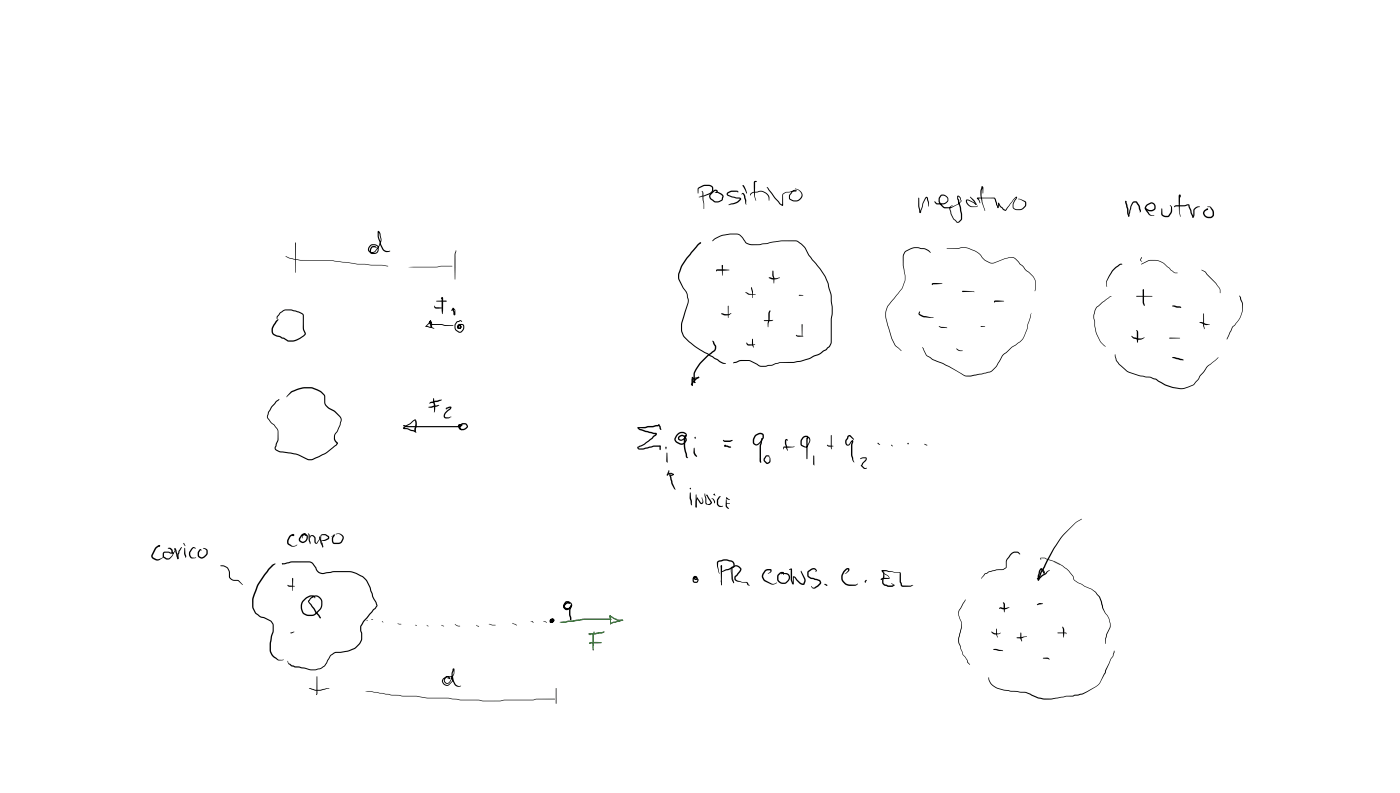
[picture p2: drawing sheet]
<svg xmlns="http://www.w3.org/2000/svg" width="337mm" height="190mm" viewBox="0 0 337 190" stroke-linecap="round" stroke-linejoin="round" font-family="sans-serif">
<g fill="#000">
<path d="M70.9 58.3h.2l-.1 7.2zM90.8 55.5a.96 .96 0 0 1 .7 1.2l.2 .7a4.7 4.7 0 0 1-1.3 2.9 1.06 1.06 0 0 1-1.8 .1 1.06 1.06 0 0 1 .6-1.6 1.6 1.6 0 0 1 1.7 .3l.1 .3a1.41 1.41 0 0 1-.3 1.4l-1.2 .2-.5-.2-.1-.9 .6-.8h.7l.3 .4h-1l-.3 .5 .1 .7h.9l.5-.5v-1l-.5-.2-.6-.1a.9 .9 0 0 0-.8 .6 .9 .9 0 0 0 .2 1h.6l.5-.1 1.2-1.9 .2-1-.3-1.3-.3-.5h.2v1.3l.5 1.6 .5 1.1 .7 .6 .9-.1 .1 .2-1 .2-.8-.6-.7-1.2-.5-1.8zM167.8 45.1a3.1 3.1 0 0 1 3.1-.6l.5 .5v.8l-.2 .4-.4 .4-1.4 .5-1.4 .3 2.9-1.3 .3-.3v-.7l-.5-.3a3.1 3.1 0 0 0-2.6 .4l-.2 .2-.1 1.1-.1-1.1zM168.2 58.3h.3l-.1 .1zM167.7 58.6l.5-.3h.3l-3.2 3.8a8.3 8.3 0 0 0-2 4.8l2 4a3.3 3.3 0 0 1 .1 2.3l-1.2 3.9a4.2 4.2 0 0 0 1.9 5.2l2.3 1.6 4.8 2.9 1.3 .6h-.6l-.8-.3-3.1-2a17.9 17.9 0 0 1-5.4-3.9 4 4 0 0 1-.7-4.1l1.3-3.9a3.9 3.9 0 0 0-.1-2.6l-.7-1a5.1 5.1 0 0 1-1.4-3.8 9.6 9.6 0 0 1 2-3.9zM168.7 45.9l.3 .1 .1 .4 .1 3.8zM171.6 57.5l2.1-1.1 1.7-.3h1.8l.8 .4 1.1 1.2a1.58 1.58 0 0 0 1.7 1h1.8l5.4-.9h3.5l1 .6a5.8 5.8 0 0 1 2.1 2.9l1 1.2a16.6 16.6 0 0 1 3.6 5.7l.7 2.6 .3 2.9v1.6l-.3 1.3v5.8l-.4 .9-.8 .8-1.7 1.1-1.1 .4a9.5 9.5 0 0 1-4.2 1.4l-.9 .2h-3.3l-1.9 .6-1.6 .3h-1.4l-2.5-1.4h-2.1l-1 .5h-.8l1.7-.7h2.1l2.7 1.3 1.3 .1 1.5-.3 2-.6 3.3-.1a14.4 14.4 0 0 0 5-1.6l1.1-.3 1.6-1.1 .8-.8 .4-.8v-5.7l.2-1.1v-1.8l-.2-2.8-.8-2.8a19.5 19.5 0 0 0-4-6l-.4-.5a6.8 6.8 0 0 0-2-3l-1.1-.6h-3.4l-5.4 .9h-1.5a2.01 2.01 0 0 1-2.3-1.1l-.8-1-.6-.4-1.8-.1-1.6 .3a6.3 6.3 0 0 0-2.6 1.3l-.2-.1zM170.8 46.4l.8-.7 .6-.1a.33 .33 0 0 1 .3 .2 .33 .33 0 0 1-.1 .3l-.2 .2 .1-.4h-.5l-.9 .9-.1 .5 .2 .4 .8 .6h1l.7-.4 .1-.8-1.1-.7h-.6a.47 .47 0 0 1 .3-.4 .47 .47 0 0 1 .5 .1l.6 .3a1.11 1.11 0 0 1 .3 1.8l-.4 .2a1.44 1.44 0 0 1-1.9-.2l-.5-.3a.93 .93 0 0 1 0-1.5zM174.8 46.3l1-.5h1.5l.1 .5-.1-.2h-1.4l-.8 .3-.1 .3 1 .5 1.7 .2a.37 .37 0 0 1 .4 .2 .37 .37 0 0 1 0 .4 2.98 2.98 0 0 1-2.3 1.1l-.7 .1 .9-.4a2.8 2.8 0 0 0 1.9-1l-2.8-.7a.48 .48 0 0 1-.4-.4 .48 .48 0 0 1 .1-.4zM178.4 46.4a.84 .84 0 0 1 .8 1.2l.2 .6v1l-.2-.3-.4-2-.2-.3h-.4zM178.5 44.6l.2-.1v.2zM178.5 44.6l.3-.1 .2 .3 .6 1.6-.1 .1z"/>
<path d="M180.5 46.4l.6-.3 .9-.1a2.14 2.14 0 0 1 3 1.5l-.1 .7-.1-.7a1.99 1.99 0 0 0-2.8-1.2l-1 .1-.6 .6-.1-.3zM181.3 43.6l.5-.1 .2 .1-.5 .2v.7a8.7 8.7 0 0 0 .2 3.7 8 8 0 0 1-.5-4.5zM184.3 44.9l.4 .2 1.7 2.4 1.6 1.8 .1-2.5 .7-.7 2.5-.3-.8 .3-.6 .9v.6l.8 .5h.8a1.3 1.3 0 0 0 1.2-1.1 1.3 1.3 0 0 0-1-1.4l-.5-.2v-.1a2.23 2.23 0 0 1 1.5 1 1.47 1.47 0 0 1-1.2 2.1l-.9-.1-.9-.6v-.8l.8-1.1a.54 .54 0 0 1 .5-.3 .54 .54 0 0 1 .5 .4l-2.6 .4-.6 .4v2.6l-.2 .2-.7-.5-1.2-1.4zM220.9 47.5l.3 3.5 .5-2.1 .6-1.2a.43 .43 0 0 1 .6-.4 .43 .43 0 0 1 .2 .7l.2 .6-.1 1-.5-2.1-.7 1.4-.6 2a.23 .23 0 0 1-.1 .3 .23 .23 0 0 1-.3-.2l-.3-1.5zM226.1 46.9l.1-.1a1.22 1.22 0 0 1 1.8 .8 1.22 1.22 0 0 1-1.3 1.5h-1.5l-.7-.6 .3-.1 .5 .4h1.7a.92 .92 0 0 0 .6-1.3 .92 .92 0 0 0-1.3-.4l-.3 .5a1.49 1.49 0 0 0 .6 1.7l.5 .4a3.9 3.9 0 0 0 3.3-.8l.6-.6-.2-.7-.5-.4v.5l.7 2.1 .3 2.8-.7 .8-.4 .1-1.1-.9-.6-1.2-.2-1.5 .7-.6-.6 .5 .3 1.6 .6 1.2 .8 .7h.3l.6-.7v-1.2l-.9-3.6v-.6l.2-.2 .6 .4 .3 .8-.6 .7a4.4 4.4 0 0 1-3.6 1.1l-.3-.2a1.98 1.98 0 0 1-1-2.3zM227.6 59.7l2.7-.1a4 4 0 0 1 2.9 .1l1.1 .5a8.2 8.2 0 0 1 2.6 2.3l1.1 .6h.8l3.5-1.2a1.79 1.79 0 0 1 2.1 .5l2.2 2.4 2 1.8 .4 1-.2 2.3v-2.4l-.4-.8-1.9-1.8-2.2-2.4a1.61 1.61 0 0 0-2-.4l-3.7 1.2a4.1 4.1 0 0 1-2.5-1.3 3.7 3.7 0 0 0-1.9-1.7l-.5-.2a3.7 3.7 0 0 0-3.1-.4zM233.2 47.3l1 .9 .5 .7v.3zM232.3 48h.7l1.2 .7 .5 .5-1.8-1h-.4a1.4 1.4 0 0 0 .9 1.3l1.3 .1 .4-.2-.3 .3-1.2 .1a1.43 1.43 0 0 1-1.3-1.8zM234.9 47.5h4.2l.3 .4 .5 1.9v-1h.3l-.1 .9a.22 .22 0 0 1-.2 .3 .22 .22 0 0 1-.2-.2l-.7-2.1h-4l.1-.1 .4 .5 .1 .7-.8-1.1zM236 44.8h.2l.2 .3-.1 1.4-.2-1.5 .1-.1a4.7 4.7 0 0 0-.2 2.7l.8 3.1-1-3.1a4.2 4.2 0 0 1 .2-2.8zM240 48.7l.6 .8 1.1 .9 2.4-3.1a.22 .22 0 0 1 .3 0 .22 .22 0 0 1 0 .3l-.7 1.4-.1 .8 .2 .3 .6 .2 1.1-.1 .9-.9v-.7l-1.1-.6-.5-.1v-.2l1.7 .7 .2 .9-.2 .4-.7 .6-1.4 .2a.89 .89 0 0 1-1-.8l.1-.9 .8-1.4-.6 .6-1.6 2.3a.38 .38 0 0 1-.3 .4 .38 .38 0 0 1-.4-.2l-1-.9-.5-.8zM270.5 48.4l.1-.2 .2 .2-.2 .2z"/>
<path d="M270.5 48.4l.1-.2 .2 .2 .5 1.8 .2 1.7-.2 .2a2.42 2.42 0 0 1-.4-1.9zM272.3 48.5l.4-.1 .7 .1 .6 .9 .3 1.4-.3 .2-.3-1.4-.6-.9h-.6l-.5 .9-.7 2.5-.1-.5 .5-2zM275.5 49.2l1.5-.6 .6 .4 .2 .8a1.27 1.27 0 0 1-1 1 1.27 1.27 0 0 1-1.4-.7l.2-.1 .8 .4 .8-.1 .3-.3-.2-.9-.4-.2-.3 .1-.8 .4-.3 .6 .9 1.5 1.1 .3-.6 .1a1.36 1.36 0 0 1-1.2-.9l-.5-.9zM279.2 50.1h.2l.1 1.4 .6 .3h.6l.8-1.1v-1l-.3-.4 .4 .2 .2 1.3-.6 1.1a1.48 1.48 0 0 1-1.9-.2zM282.4 49.4l.5-.1a3.8 3.8 0 0 0 2.5-.2 .51 .51 0 0 1 .6 .1 .51 .51 0 0 1 0 .6l.9 2.2-.1 .3-.6-1-.5-2-.3 .1a4.7 4.7 0 0 1-2.7 .2l-.4 .2-.1-.1zM283.4 46.8l.3-.1 .2 .3-.2 .4-.1-.4 .1 5.1-.3-1.4zM287 50.2l.8-.6 .7 .1-.7 .2-.6 .5-.1 1.4-.3 .5-.2-.1 .2-.5zM290.2 49.6h.8l.6 .7 .2 .6v1a1.47 1.47 0 0 1-1.5 .5 1.47 1.47 0 0 1-1.1-1.2l.2-.6 .7-.5a.2 .2 0 0 1 .3 0 .2 .2 0 0 1-.1 .3 .2 .2 0 0 1-.3-.1l.3 .1-.7 .5-.1 .3 .1 .3a1.08 1.08 0 0 0 1.1 .6l.4-.1 .4-.3v-.8l-.6-1.1zM67.3 75.1l1.1-.7 1.6-.1 1.9 .5 1 .6 .2 3.5 .4 1.3-.4 .6-.7 .4a4.3 4.3 0 0 1-3 .9l-1.2-.7-2.5-.9a1.86 1.86 0 0 1 0-2.5l.6-1 .5-.3 .2 .1-.5 .6a2.39 2.39 0 0 0-.8 2.6l.8 .5 1.8 .6 1.1 .7h1.1l.8-.3 1.6-.9 .3-.4a4.2 4.2 0 0 1-.4-3.1l-.1-1.5-.9-.5-1.8-.5h-1.3l-.5 .1-.8 .6-.9 1.3v-.6zM68.7 61.5l1 .5 2.4 .4 7.7 .1 6.1 .9 5.9 .2 1.5 .3-7.5-.4-6-.9h-4.8a15.4 15.4 0 0 1-4.8-.4l-.8-.2zM98.2 64.2l2.7-.1a22.5 22.5 0 0 0 5.7-.2h2.1l-2.1 .1a24.6 24.6 0 0 1-6.3 .2zM102.4 78.3l1.4 .3 .6 .3-2-.4z"/>
<path d="M103.3 77.1h.3l.1 1.4-.3-1.4-.3 .7-.7 .7-.1-.1 1-1.2a.21 .21 0 0 1 .2-.2 .21 .21 0 0 1 .2 .2l.2 .4v.9a.26 .26 0 0 1-.4 .1 .26 .26 0 0 1-.1-.4l.1-1-.1 .5h-.2zM104.4 73.5l.4 .3 1.6 .2-1.7 .1-.3-.2zM104.8 72.3l2.5-.1 .1 .1-.1 .2zM106.2 71.4h.2l.1 .2v3l-.2 .9-.1-.9v-2.5v-.5h.1l-.2 .2-.1-.2zM103.3 77.6l.3 .2a7.1 7.1 0 0 1 3.4 .3l2 .1-2 .1a7.2 7.2 0 0 0-3.4-.2l-.4-.3zM108.9 73.9l.4 1v.6l-.1-1.1h-.2l-.4 .3-.2-.1 .4-.5 .5 .1 .2 .3v.9a.25 .25 0 0 1-.3 .4 .25 .25 0 0 1-.2-.4l-.2-1zM109.6 60.1l.1 .2-.2 .8-.1 6.1-.1-6zM109.7 77.3l.9-.4 .5 .3-.1 .1-.3-.2-.7 .3-.5 .7 .2 1.1 .7 .5 .4-.1a1.29 1.29 0 0 0 .6-1.2l-.2-.3h-.8l-.2 .7 .4-.3-.2-.1-.2 .1 .1 .2 .3-.2-.5-.4h.5l.3 .4-.2 .4-.4 .1-.4-.5 .4-.4 .4 .1 .2 .5-.4 .3-.5-.1v-.7l.3-.3h1l.3 .4a1.59 1.59 0 0 1-.8 1.6h-.6l-.9-.8v-1.1zM172.2 64.8l1.8-.1 1.4 .2-3 .1-.2 .2zM173.3 75.4l.3-.1 1.6 .2 .6-.2-.4 .4-.5 .1-.8-.1zM173.5 63.8l.2-.2 .1 .2-.1 .3zM173.5 63.8l.2-.2 .1 .3-.1 2.3z"/>
<path d="M175.1 73.4v3zM179.2 70.2l.9 .4 1.6 .1-1.7 .1zM180.6 69h.2l.2 1.1-.1 1.5zM183.7 76.9h2.2l-.5 .2h-1.7zM184.9 66.6l1.6 .2 1-.1-.1 .1a2.65 2.65 0 0 1-2.3 .1l-.3-.2zM185 74.6l.2 .1-.6 3.9-.1-1 .2-2.3zM185.7 65.1l.1-.1 .1 .1 .3 1.7-.2 1.3-.3-1.9zM192.1 70.8l1 .1-1 .2zM192.7 78l.1-.2 .1 .2-.1 2.8zM221 74.8l.2 .1-.1 .5 .8 .4 2.5 .6-2.6-.3-1-.5zM217.5 60.4l.1-.1a4.1 4.1 0 0 1 4.1-.7l.6 .1 .8 .3 .6 .7-1.3-.8-.9-.1a3.8 3.8 0 0 0-3.8 .7l-.5 1.2v2.1l.5 2.4-.1 1.5a9.7 9.7 0 0 1-2.6 4.1l-1.2 1.4a3.9 3.9 0 0 0-.7 3.3l.4 1.8a15.3 15.3 0 0 0 1.7 4.6l1.5 1.4-1.6-1.3a13.1 13.1 0 0 1-1.6-4.4l-.6-2a4.1 4.1 0 0 1 .7-3.5l1.6-1.9a7.9 7.9 0 0 0 2.2-3.6l.1-1.3-.5-2.4v-2.2zM224.1 68.1h2.4l-2.2 .2-.2 .2z"/>
<path d="M225.7 78.4l2 .4h-1.4zM231.4 69.9h2.4l.5 .2-2.9 .1-.2-.2zM235.7 78.4h1.1zM239 72.3h2.4l-2.2 .2-.1 .2zM221.7 83.4l1.2 2 1.4 .9 3.8 1.6 3.9 2.3h1.4l4.5-.9a5 5 0 0 0 2.1-2.4l1.2-1.8 2.1-1.8 1.4-.9a3.4 3.4 0 0 0 1.5-1.8l1.8-5.5-1 3.9-.7 1.7a3.9 3.9 0 0 1-1.7 1.9l-1.3 .8-2.1 1.9-1 1.8a4.9 4.9 0 0 1-2.4 2.4l-4.3 .9h-1.5l-3.8-2.2-4-1.7-1.4-.9zM263.6 73.7l3.2-2.5 .4-.1-3.5 2.8-.7 1.9 .3 2.5 .4 1.9 .9 1.8 1.1 1.3-1.2-1.2-1.1-2.4-.6-3.9 .3-1.2zM268 64.3l1.2-.9 .6 .1-1.5 .8-.9 1-1.3 2.3v1.3l-.2-.4v-.8a10.2 10.2 0 0 1 2.1-3.4zM273.2 71.1l3.8 .1-3.8 .1zM273.2 79.3l.2 .1 .2 .4-.2 2.6zM274.3 63.4l1.7-.9a4.7 4.7 0 0 1 4.9 1.7l1.4 1.2 .8 .2-.9-.1-1.4-1.2a4.6 4.6 0 0 0-4.7-1.6l-1.7 .8zM274.3 61.8l.2 .2-.3 .5 .3 .3-.4-.4zM274.8 69.5l.2 .1-.2 .3-.1-.3z"/>
<path d="M274.8 69.5l.2 .2v2.9l.2 .8-.1 .1-.4-.9v-2.9zM281.9 73.4l1.8 .2 .3 .3-.2 .1-1-.1-.9-.3zM288.3 77.4h.6l1 .4 .9 .1a1.97 1.97 0 0 1-2.1-.3zM288.8 64.8l1 .5 2.5 2.7 1 1.3 .1 1.1-.2-1-.9-1.2-2.6-2.8zM289.3 75.3l.1 .1 .2 3.5-.1 .2-.3-.9zM66.3 96.4l.7-.5 .2 .1-1.8 1.8-.7 1.2-.1 .5a.73 .73 0 0 0-.1 1l.8 1 .7 .5 .9 1.4 .1 2.3-.7 1.8v.4l1 .5 2.6 .3a8.1 8.1 0 0 1 3.5 1.2l.7 .4h.8l1.7-.7 1.7-.9 2.4-1.9 .3-.4 .2 .1-.3 .5-2.2 1.8-2.4 1.2a2.75 2.75 0 0 1-2.4 .5l-2.5-1.2-4.1-.6-1.2-.7-.1-.6 .7-1.7v-2.2l-.9-1.3-.8-.8-.8-1.2 .3-1.3 .7-1.2zM103 97.8l2.6-.4-.6 .3-1.3 .3-.6-.1zM103.4 96.6l2.2-.6 .6 .1-.8 .4-2.1 .5zM104.1 95.7h.2l.1 .8a4.1 4.1 0 0 1 .1 2.4l-.2 .1zM107.2 98l.7-.3a.41 .41 0 0 1 .6 .2 .41 .41 0 0 1-.3 .5l-1 .8-.2 .6 .1 .4h.9a.2 .2 0 0 1 .2-.2 .2 .2 0 0 1 .2 .2l-.5 .3h-.7l-.3-.1-.2-.3a1.79 1.79 0 0 1 .9-1.6l.6-.6 .1 .1-.9 .2-.1 .2zM166.3 91l1.7-.5 .1 .1-.3 .3-1.3 .3v1.4l-.1 .2-.1-.2zM166.3 90.6l.2-.1 .4 .4 .3 1-.2 .1-.1-.1-.2-.8-.3-.3 .1-.1v1.9l-.1 .2-.1-.2z"/>
<path d="M167 91.8l.2 .1-.1 .1-.2-.1zM167.8 90.6l.2-.1 .1 .1-.1 .2zM167.4 90.8a.44 .44 0 0 1 .7-.2l-1.3 1.2-.3 .5a.19 .19 0 0 1-.3 .2 .19 .19 0 0 1 0-.3l.1 .1 .3-.7zM171.3 81.8l.3 .3 .4 .7a1.15 1.15 0 0 1 0 1.4l-1.1 .9a13.9 13.9 0 0 0-3.4 3.7 3.7 3.7 0 0 0-.5 2.9l.2 .2-.2 .1-.2-.2a4.2 4.2 0 0 1 .5-3.4l1.1-1.4 1.8-1.8 1.5-1.2 .1-.8-.4-.6zM179.4 82.4l.2-.1 .3 .4h1.7l-.6 .3h-1.1l-.3-.2zM180.9 81.4l.2 2.1-.3-.8zM191.4 80.4l1.7 .4-1.4 .1-.4-.3zM229.9 83.7l.8 .4 .7 .2h-.8zM268 85.1l.5 1.5 .6 .8 2 1.8 2.9 1 2.4 .3 1.7 .6a12.3 12.3 0 0 0 3.9 1.9l2.3 .3 2.5-.9 2.6-3.3a3 3 0 0 1 1.4-1.6l2.1-1.6-.7 .7-1.9 1.6-1.7 2.2-.5 .8-1.1 1.3-2.5 .9-2.2-.1a9.3 9.3 0 0 1-4.3-2l-1.6-.6-1.6-.2a9.8 9.8 0 0 1-4.4-1.7l-1.5-1.2-.6-.8zM272 80.7l1.6 .6 1.6-.2-.8 .5h-.8l-1.2-.3zM281 81.2l.2-.1 2.5 .1-2.5 .1zM281.7 85.9l.6-.1 1.6 .4a.37 .37 0 0 1 .4 0 .37 .37 0 0 1 .1 .4z"/>
<path d="M297.9 71l.4 .4 .1 .6a3.5 3.5 0 0 1 .4 2.5l-.1 .1a6.8 6.8 0 0 1-1.7 3.4l-.7 .7-1.4 2.8 1.3-2.9 .6-.6a6.3 6.3 0 0 0 1.8-3.4v-.5a2.62 2.62 0 0 0-.4-2zM69.9 94.1l1.4-.6a7.1 7.1 0 0 1 3.7-.5h.1a6.2 6.2 0 0 1 2.9 1.8l.4 2.4 .8 .8 1.3 .7 1.2 1.1a1.66 1.66 0 0 1 .2 2.1l-.6 1.6a2.08 2.08 0 0 0-.8 1.9l.7 1-.2 .2a1.59 1.59 0 0 1-.7-1.4 2.8 2.8 0 0 1 .8-1.9l.6-1.6a1.24 1.24 0 0 0-.2-1.7l-1.1-1.1-1.4-.7-.8-.7-.2-.6-.1-1.9a4.3 4.3 0 0 0-2.6-1.5l-.5-.2a8.5 8.5 0 0 0-4.6 .9l-1.3 1.2 .1-.3zM97 102.3l.1-.1 .8 .2h12.1l.4-.3h.5l-.5 .1 .1 .4 .4 .4h.5l.8-.5-.3-.5h-.8l-.4 .9 .7 .3-.4 .1-.5-.2v-.7l.5-.7h.9l.4 .2 .2 .6-.4 .5-.5 .3a1.03 1.03 0 0 1-1.2-.2 1.03 1.03 0 0 1-.2-1.1l.6-.1a.27 .27 0 0 1 .3 .2 .27 .27 0 0 1-.2 .3l-.9 .2h-12.1zM97 102.3l.1-.2 .1 .2-.1 .1zM97 102.2l.5 .1-.4 .1zM99.8 100.7l.3 1.1-.3 1.9-.1-.1 .2-1.7-.2-1zM99.8 103.4l.1 .2-.1 .1-.1-.1zM96.9 102.7l2.9-2 .1 .2-1.2 .9-1.6 1.1h.9l.7 .3a1.21 1.21 0 0 1 1.3 .8l-2.1-.9-.9-.1zM100 101l.1 .1 .1 1.2-.4 1.4-.2-.6zM153.3 102.6l3.6-.3 1.5-.3 .1 .1-.3 .3-3.1 .5-1.8-.1zM153.3 102.8l.1-.1 .5 .3 1.3 .5 2.4 .5a.44 .44 0 0 1 .3 .5 .44 .44 0 0 1-.5 .3l-2.4 2-1.6 .7 .2 .2h1l2.6-.7h1.5l.2 .2-.2 .1h-1.5l-2.6 .7h-1.1l-.3-.3 .1-.4 1.5-.7 2.8-2.3-3.8-1zM153.3 102.8l.1-.1 .2 .3z"/>
<path d="M158.2 102.1l.2-.1 .1 .1-.1 .1zM158.4 102l.4 .5 .2 .6-.1 .2-.3-.3zM158.8 103l.2 .1-.1 .2zM158.5 107.2l.2-.2 .2 .2v.8l-.2 .1-.2-.1zM160.3 114l.6-.4h.6l.5 .4-.1 .1-.5-.3h-.5l-.5 .5zM160.3 108.7l.1 2.4-.2-.3zM160.7 113l.2 .3-.2 .7-.3 .3-.1-.2zM161 113.6l.1 .1 .6 2.3 .6 1.7-.9-1.6-.5-2zM161.1 114.1l.8-.3 .1 .2-.5 .3-.4-.1zM164.6 104.7l.2-.2 .1 .2-.1 .2zM164.6 104.6l.3 .1-.2 .8v1.7l.5 2.5 .2 .3-.1 .1-.4-.3-.5-2.6v-1.8zM162.7 104.3a1.38 1.38 0 0 1 2.4 .1l-.1 .5-.2-.5-.5-.3a1.4 1.4 0 0 0-1.7 .9l-.2 .5 .2 .4 1 .6 .7-.1 .5-.8a.79 .79 0 0 0-.6-.8 .79 .79 0 0 0-.9 .4v.2l.5 .2 .8-.5 .2-.6 .1 .1-.1 .7-1.1 .6a.74 .74 0 0 1-.7-.8 .74 .74 0 0 1 .8-.7h.3a1.19 1.19 0 0 1 .9 1.6l-.2 .4a1.12 1.12 0 0 1-1.5 .3l-.3-.1a1.05 1.05 0 0 1-.8-1.5z"/>
<path d="M165.8 117.2l.3 .1-.2 .3zM165.9 117.2l.2 .3-.3-.2zM165.8 118.4h.3l.2 2v1l-.2-.3-.3-1.4zM166.8 107.6h.2l.1 1.2 .5 .8-.1 .2-.8-.9zM166.9 105.1l.2-.2 .2 .4h-.3zM167.2 118.9h.2l.1 2.9-.2 .1-.1-.1zM167.5 119.6h.2l.9 1.2 .3-.4-.2-.9 .2 .3a.77 .77 0 0 1-.2 1.3l-.5-.2zM169.4 118.6l.4 1v1.5l.2-.2a.23 .23 0 0 1-.3 .3 .23 .23 0 0 1-.1-.4zM169.8 118.9h.2l-.1 .3zM169.8 118.9h.3l1.1 1.7-.1 .3-.5 .4-.6-.1 .5-.1 .4-.4zM171 119.7a.74 .74 0 0 1 .9 .9l-.1 .3-.4-.8zM171.6 118.6h.2l.1 .5-.2-.4-.2 .2z"/>
<path d="M172.8 119.3h.5l-.6 .8-.1 1 .4 .4h.8l-.2 .2-.7 .1-.6-.6v-1.1zM173.8 105.8h2.4l-.9 .4h-1.1zM174.1 106.9l.3-.1 .1 .1-.2 .3v-.2h.5l1 .4-.4 .2-1.2-.3-.2-.1zM174.5 119.6l.2-.1 .8 .5a.68 .68 0 0 1-1-.4zM174.5 119.6l.2-.1 .2 .4zM183.1 105.4l.1-.2 .2 .2-.2 .1zM181.5 104.5l.5-.3a.95 .95 0 0 1 1.6 .4v.7l-.2 .1-.3-.1 .3-.1-.1-.7-.2-.1-.6-.1-.7 .4-.5 1 .2 .8a.57 .57 0 0 0 .8 0l.9-1.3 .2 .2-.1 .3-.6 .8a.9 .9 0 0 1-1 .5 .9 .9 0 0 1-.7-.8v-.8zM183.1 105.3l.3 .1-.5 1.8 .1 3.8-.1 .2-.3-.5v-3.6zM184.1 109.5l.6-.1a.19 .19 0 0 1 .3 .1 .19 .19 0 0 1-.2 .2l-.5-.1-.4 .7v.4l.6 .5 .4-.4v-1l.3 .2v1.1l-.9 .4-.7-1v-.4zM188.3 107.3h2.7l-.5 .2h-2l-.1 .5zM188.8 105.5h.4l.2 .3-.3-.1-.1 .3 .3 2.3-.6-1.6zM193 105v-.1a.86 .86 0 0 1 1.3 .1l-.3 .4-.1-.1 .1-.4-.7 .2-.6 .9 .1 .8 1 .5 .7-1.2v-.5l-.2-.4-.1 .5-.2 4.6-.2-4.6a.5 .5 0 0 1 .2-.6 .5 .5 0 0 1 .6 0l.2 .5-.1 .5-.6 1.2-.4 .2-1-.3-.3-.4 .1-1z"/>
<path d="M195.6 109.4l.1 2.4-.2-.3zM198.9 106.8l1.5 .4-1.2 .1-.4-.3zM199.8 104.5l.1 3.4-.2-.4zM203.8 104.7l.6-.2 .9 1-.1 .1-.9-.8-.3 .1-.5 1 .1 .8h.5l.4-.7a.36 .36 0 0 1 .6-.2 .36 .36 0 0 1 0 .6l-.2 .5v2.3l.4 1.9-.4-.6-.3-1.3v-2.4l.2-.9 .2 .1-.9 1a.79 .79 0 0 1-.9-.3 .79 .79 0 0 1 0-.9zM206.8 110.2l.3-.2a.87 .87 0 0 1 1.3 .1l-.1 .5-1.2 1.4-.2-.2 1.2-1.4v-.3l-1.3 .2zM206.9 111.8l.2-.1 .7 .7h.6l-.2 .2h-.5zM210.9 106.5l.2-.1 .5 .5zM214.3 106.8l.3 .4-.4-.2zM222.2 106.6l.7 .3-.3 .1zM38 131.2h.2l.1-.3a.25 .25 0 0 1 .1 .4 .25 .25 0 0 1-.4-.1zM37.4 131.4l.3-.2a.44 .44 0 0 1 .8-.1l-.9 .7-.9 1.8 .2 .4 .9 .4 1.4-.5-1.2 .8-1.2-.4-.4-.6v-.4zM39.3 132.7l.2-.2h1l1 .2-.1 .2-.3-.7-.8-.5 .4-.1 .7 .4 .1 .5a.28 .28 0 0 1 .2 .3 .28 .28 0 0 1-.3 .2l-.9-.2h-.9l-.2 .2v.7l.6 .4h.7l.6-.6 .6-1.1 .2-.8a1.09 1.09 0 0 1-.3 1.3l-.7 1.1a.94 .94 0 0 1-1.4 .2l-.6-.4z"/>
<path d="M41.9 131.8l.2-.2 .3 .6 .5 1.9-.1 .3zM43.5 131.6l.3-.1-.6 1-.3 .7v1l-.1 .2-.2-.2v-1.1zM44.1 130.5h.2l.3 .7zM44.3 131.6l.2 .1 .3 1.9-.2 .4-.3-1zM46 131.8l.5-.4 .6 .3h-.6l-.7 1-.1 .6 .4 .6h1.1l-1 .3a.92 .92 0 0 1-.8-1l.1-.6zM48 132l.3-.1 .2 .3-.3-.1-.3 .6v.8l.7 .4 .5-.3 .5-.7v-.7l-.8-.5a.98 .98 0 0 1 1.1 .4v1l-.8 .8a1 1 0 0 1-1.6-.6v-.7zM53.1 135.8l.8 .1 .9 .5 .4 .9 .1 1.4a1.43 1.43 0 0 0 1.5 .6l.6 .1 1 1.1-1.3-1a1.91 1.91 0 0 1-2-.6l-.1-1.6-.3-.7-.9-.5-.7-.1zM65 136.1l.6-.5 .5-.3 .1 .1-1.5 1.5-2.4 3.5-1.3 3.4a4 4 0 0 0 .5 3.3l1.1 .9 .5 .2a3.6 3.6 0 0 1 2.3 1.2l.4 .6v1.6l-.7 2.9 .1 2 .5 1 1.2 .9h1.3l-.2 .2h-1.3l-1.2-.9-.6-1.1-.1-2.2 .7-2.9v-1.4l-.3-.6a3.2 3.2 0 0 0-2.3-1.1l-1.5-1a4.1 4.1 0 0 1-.8-3.6l1.3-3.4 1.6-2.4zM67.8 135.4l.2 .1zM67.9 135.3l2.2-.5 4.4 .1 .8 .4 1.1 1.8a1.6 1.6 0 0 0 1.7 .5l2-.4h4.1l1.3 .4 1.3 .6a5.1 5.1 0 0 1 2.6 3.9l.3 1.1 .9 1.8a.62 .62 0 0 1-.1 .9l-3 3.5-.6 1.1v1.2a3.7 3.7 0 0 1-3 4.8l-3.6 .5-.8 .6-1.4 2.5-1 .6-1.2 .3h-1.3l-2.7-.6-1.1-.1-.9-.3-.6-.5-.2-.5 .1-.2 .3 .6 1.4 .7h1.1l2.6 .7h1.3l1.1-.3 .9-.6 1.4-2.4 .9-.7 .5-.2 2.4-.2a4.4 4.4 0 0 0 3.3-1.9l.4-1-.2-3.2 .7-1.2 3-3.3a.73 .73 0 0 0 0-1l-.8-1.4-.5-1.4a5.1 5.1 0 0 0-2-3.4l-1.6-.8-1.2-.3-3.9-.1-1.4 .3a2.51 2.51 0 0 1-2.5-.2l-1.3-2-.5-.3-4.5-.1-1.8 .5h-.4zM67.8 135.4h.3zM69.6 128.7l.1-.1a.61 .61 0 0 1 .5-.4 .61 .61 0 0 1 .6 .3 .21 .21 0 0 1-.2 .3 .21 .21 0 0 1-.3-.2l.2-.1-.7 .5-.3 .7-.1 .8a1.38 1.38 0 0 0 2 .3 1.39 1.39 0 0 1-1.5 .4 1.39 1.39 0 0 1-.9-1.3z"/>
<path d="M70.2 139l.1-.2 .2 .2-.2 2.9zM72.4 128.5a.66 .66 0 0 1 .6-.5 .66 .66 0 0 1 .6 .3v.5l-.3-.4h-.2l-.4 .3-.5 .7 .1 .5 .7 .2a1.05 1.05 0 0 0 .7-.9v-.4l-.5-.2-.4 .2-.2 .5 .1-.7a.75 .75 0 0 1 1.3 .2v.4a1.11 1.11 0 0 1-.9 1.3 1.11 1.11 0 0 1-1.3-.9zM74 128.1l.4 .5 .3 1.8-.1 .3-.4-.9zM74.6 128.7l.6-.1 .5 .4 .2 1.2 .2 .2 .6-.8 .2-.7a1.11 1.11 0 0 1-.4 1.2l-.3 .5-.4-.1-.2-.3-.1-1-.3-.4h-.3l-.4 .4zM76.9 128.9l.8 2.2-.1 .4-.6-1.1-.2-1.2zM77.2 128.5l1.1-.2 .8 .7v.4l-.2 .2-.8 .3h-.7l-.1-.1 1.5-.5v-.3l-.6-.4-1 .1v1l.4 1v.8l-.5-1.8zM77.5 131.3l.2 .1zM79.7 128.9l.6-.5 .1 .1zM80.2 128.5h.3zM80.2 128.5h.3l-.4 .8v.7l.2 .4 1.5-.2 .5-.7v-.5a1.23 1.23 0 0 0-1.5-.6h-.1a1.28 1.28 0 0 1 1.9 .6l-.1 .6-.4 .8-.6 .3h-.9a.73 .73 0 0 1-.8-.9v-.7zM167.5 119.6h.2l-.2 .8v1.4l-.2 .1a3.3 3.3 0 0 1 .2-2.3zM174.5 120.9l1 .1h-.9z"/>
<path d="M174.5 120h.2l.1 1.6 .4 .6-.3-.1-.4-.4zM69.2 140.5l1.7 .3-1.4 .1-.4-.2zM69.9 151.9l.9-.1-.8 .4-.2-.2zM73 144a2.06 2.06 0 0 1 2.6-.8l.1 .5-.4-.4a2.49 2.49 0 0 0-2.4 1.2 2.49 2.49 0 0 0 .1 2.6l.9 .5 1.2 .1 .6-.3 .9-.9a1.83 1.83 0 0 0-.5-3.2h-.1a1.85 1.85 0 0 0-1.6 1l-.2 .2 2.6 3.3 .4 .6-.2 .2-2.8-3.8-.2-.4 .2-.2a1.7 1.7 0 0 1 1.7-1.2 1.7 1.7 0 0 1 1.6 1.4v.1a2.94 2.94 0 0 1-1.5 3l-.9 .5h-1.2l-.7-.3a2.49 2.49 0 0 1-.4-3.5zM89.2 148.7l.5 .1zM95.6 149.7l.9 .2-.6 .1zM99.7 150.2l.5 .1zM102.6 150.1l.4 .4zM106.1 150.1l.6 .4zM109.3 149.9l1.3 .6-.7-.1zM114.5 150.1l.7 .5-.5-.2zM117.5 149.9l1.6 .3h-.8z"/>
<path d="M123.1 149.7l.8 .2 .4 .3zM127.6 149.2h.5l.1 .4-.2-.3zM130.6 149.2h.3a.39 .39 0 0 1 .4 .5zM132.3 148.7l.3-.1 .5 .1v.5l-.2 .4a.41 .41 0 0 1-.6 0 .41 .41 0 0 1 0-.6l.5-.4 .4 .2 .1 .3-.5 .5a.43 .43 0 0 1-.5-.5 .43 .43 0 0 1 .6-.4v.5l-.1 .2-.2-.2v-.3l.2 .1-.1 .4 .3-.4-.2-.1-.4 .4 .4-.1v-.3l-.4 .2 .1 .1a.27 .27 0 0 1-.4-.1 .27 .27 0 0 1 .2-.4zM135.9 144.6l.8-.2 .3 .3-.3 .4-.1-.4-.5 .1-.4 .7 .4 .5h.8l.4-.6-.3-.5-.9 .3-.4 .6 .3 .4h.5l.7-.8 .1 .3-.6 .7-.4 .2-.5-.2-.4-.6a1.18 1.18 0 0 1 .8-1.1 1.18 1.18 0 0 1 1.3 .4v.5a.82 .82 0 0 1-.8 .7l-.9-.1a.81 .81 0 0 1-.4-1zM137 145.6l.2-.2 .2 .2-.3 1v1.1l.3 .7v.5l-.2 .2-.4-1.5v-1zM74.3 165.3l1.7 .4h1l1.6-.4 .6 .1-2.2 .5h-1zM76.1 162.5l.2 .1v4l-.2 .4zM87.9 166h1.3l4.9 .9h1.8l.7 .2a21.7 21.7 0 0 1 6.1 .5h2.5a8.7 8.7 0 0 1 3.7 .3l1.8 .2h4.4l1.1 .2h4l1-.2h6.9l.8-.2h4.5l-4.5 .1-.8 .2h-6.8l-1 .3h-1.3l-8.3-.3-2.2-.3a17.5 17.5 0 0 0-5.1-.1h-.4a21 21 0 0 0-6.2-.5l-.9-.2h-1.8zM106.5 163l1-.6 .3 .1 .4 .4v.2h-.4l-.3-.3 .6 .1-.8-.2-.6 .4-.2 .5 .5 .8 .5 .2 .4-.2 .9-.9-.1-.7-1.3-.1-.4 .6v.4l.4 .4h.3l.3-.3 1-1.9 .1-1.1-.3 1v1l.6 1.4a1.28 1.28 0 0 0 1.5 .6 1.13 1.13 0 0 1-1.7-.4l-.7-1.4v-1.2l.3-.9a.24 .24 0 0 1 .2-.3 .24 .24 0 0 1 .3 .2l-.1 1.1-.8 1.5a.88 .88 0 0 1-.7 .9 .88 .88 0 0 1-1-.6 1.11 1.11 0 0 1 .9-1.2h.7a.75 .75 0 0 1 .7 .5 .75 .75 0 0 1-.4 .9l-.7 .7a1.1 1.1 0 0 1-1.3-.2 1.1 1.1 0 0 1-.1-1.4zM133.6 165.3l.2 .1-.1 3.7z"/>
<circle cx="234.6" cy="49.1" r=".1"/>
</g>
<g fill="#000">
<path d="M160.1 107.3l.1 .1-.1 .1-.1-.1z" fill-rule="evenodd"/>
<path d="M160 107.6h.2l-.1 .3z" fill-rule="evenodd"/>
<path d="M160 107.4h.2l-.1 .3z" fill-rule="evenodd"/>
<path d="M218.2 106.5h.2z" fill-rule="evenodd"/>
<path d="M218.2 106.5l.2 .1-.1 .1z" fill-rule="evenodd"/>
<path d="M218.2 106.6l.1-.1 .1 .1-.1 .2z" fill-rule="evenodd"/>
<path d="M88.1 149h.2z" fill-rule="evenodd"/>
<path d="M88.2 149h.2z" fill-rule="evenodd"/>
<path d="M91.8 149.2l.3 .3z" fill-rule="evenodd"/>
</g>
<g fill="#008000">
<path d="M134.6 149.4l3.3-.4a16.1 16.1 0 0 1 5.4-.4h3.6l.2 .2-.2 .1h-1.8a46.4 46.4 0 0 0-8.4 .5l-.9 .2z"/>
<path d="M146.7 147.8h.2l-.1 2.2z"/>
<path d="M146.5 147.8l2 1h1.2l.2 .2-.2 .2-1.3-.1-1-.5-.7-.6 .1 .9v1.1z"/>
<path d="M146.9 149.6l2.5-.7 .5 .1-2.9 .8-.3-.1z"/>
<path d="M142.7 151.8l.1-.1 .1 .3-.2 .7v3.4l-.2 .1a10.5 10.5 0 0 1 .1-4.2z"/>
<path d="M142.6 156v.2z"/>
<path d="M141.5 152.3l.2-.2 .3 .4-.2 .1z"/>
<path d="M141.6 152.1h1.3l2.3-.4 .2 .1-.7 .4-1.8 .2h-1.3l-.1-.1z"/>
<path d="M141.6 154.5l.4-.1-.3 .3z"/>
<path d="M141.6 154.5l.1-.1 .1 .2-.1 .1z"/>
<path d="M141.7 154.4l.6-.2h2.3l.1 .2-.1 .1-2.8 .2-.2-.1z"/>
<circle cx="142.6" cy="156.1" r=".09"/>
</g>
<g fill="#000">
<path d="M166.8 138.4h.5l.3 .3a.46 .46 0 0 1-.4 .6 .46 .46 0 0 1-.3-.7h.1a.27 .27 0 0 1 .4 0 .27 .27 0 0 1-.1 .4l-.1-.2-.2 .1 .4 .2v-.4l-.4-.1-.2 .4 .1 .7h.6l.2-.4-.1-.2a.3 .3 0 0 1 .3 .1 .3 .3 0 0 1 0 .4l-.4 .4-.8-.1-.2-.9zM172.5 134.8l1.5-.4 1.5 .2a1.08 1.08 0 0 1 1 .6 1.08 1.08 0 0 1-.2 1.2l-1.1 .5-1.7 .5v-.1l.9-.5 1.8-.7 .1-.6-.4-.5-1.2-.3-1.8 .3-.3 .2v.8l.3 1.8-.5-1.8-.1-.8zM173.3 135.9l.1-.1 .2 .1-.1 .6zM173.3 135.9l.1-.1 .2 .1-.2 4.7zM175.9 136.1l.2 .1v2.9l.3 1-.6-1.1zM183.8 137l.6-.3h.8a.51 .51 0 0 1 .3 .5 .51 .51 0 0 1-.5 .5l-.4 .1 .6-.5v-.3l-.8 .1-.4 .2-.5 1.1 .3 .8 1.8 1h.5l.6-.3 .1 .2-.7 .3h-.6l-2-1a1.34 1.34 0 0 1-.1-1.7zM187 138l.4-.4a.79 .79 0 0 1 1.1 0l-.1 .5-.2-.4h-.3l-.7 .6v1a1.36 1.36 0 0 0 1.4 .7l.7-.5a.85 .85 0 0 0 .3-.9 .85 .85 0 0 0-.7-.7h-1.2l.3-.2 .9-.1a1.13 1.13 0 0 1 1 .8 1.13 1.13 0 0 1-.4 1.3 1.6 1.6 0 0 1-2.6-.1l-.1-1.1zM189.7 136.8l.5-.3 .2 .2v2.6l.4 1-.1 .1-.5-.7a4.8 4.8 0 0 1-.1-2.7v-.3l-.3 .2zM194.2 137.2l.5-.4a.94 .94 0 0 1 1.7 .2l-.3 .4 .1-.3-.4-.3-.8 .2-.6 .5v.8l.6 .4 2.1 .7a.68 .68 0 0 1 .2 .9l-1.3 1.1-.8-.1-.2-.5 .4 .3h.4l1.3-1.1-.2-.4-2-.5-.7-.5-.1-1zM202.9 137.1l.5-.5a.48 .48 0 0 1 .7-.1 .48 .48 0 0 1-.1 .8l-.6 .5h-.3l.8-.7v-.4l-.3 .1-.6 .6-.3 .7a1.62 1.62 0 0 0 .7 2l.8 .3 1.4 .1 .6-.3-.6 .5-1.4 .1a2.09 2.09 0 0 1-1.8-1.3 2.09 2.09 0 0 1 .3-2.2zM208 139.5l.2-.2 .2 .1-.3 .4 .1 .1a.24 .24 0 0 1-.4-.1 .24 .24 0 0 1 .2-.3zM212 137h1l2.2 .5h1.2l.2 2.2 .3 .9h2.1a.2 .2 0 0 1 .2-.1 .2 .2 0 0 1 .2 .2l-.6 .3-2-.1-.5-1.1v-2.2l-4.2-.4 .1-.1 .4 .6 .8 .5a.62 .62 0 0 1 .3 .8l-1.9 .3-.1-.1 .6-.4 1.4 .1-.3-.5-1-.6-.5-.6z"/>
<path d="M211.7 139.2h.4zM212.4 137.3h.1l.1 1.2-.2 .8v.8l.3 .3 .8 .2 1.5-.1-.3 .4-1.3 .1-.8-.3-.4-.4-.1-.9zM236.6 137.8l1.1-.5 1.9-.5 1.5-.1 .7-.4a2.33 2.33 0 0 1 .6-2.5l.4-.6a1.66 1.66 0 0 1 2.1-.6l.4 .5-.1 .1-.7-.4a1.51 1.51 0 0 0-1.6 .8l-.9 1.1v1.6l-.2 .2-.6 .4-1.6 .1-1.8 .4-1 .5-.9 1.1zM255.8 128.2l.9-.9a8.3 8.3 0 0 1 3.1-2.6l.3-.1-.2 .3a7.8 7.8 0 0 0-3 2.5 17.8 17.8 0 0 0-3.5 4.6l-3 5.5-.5 1.5-.4 .2-.3-.2 .2-.2 .2 .2 .5-1.6 3.1-5.6zM249.8 138.7l2.5-1.8-.8 1-1 .6-.9 1-.1-.2zM250 134.1l1.2-.1 2 .7 2.1 1.1 1.2 .8 1.5 1.8 .4 1 2.4 1.4 1.6 .7 1 .7 1 1.2 .7 1.9a4.4 4.4 0 0 0 1.2 2.6l.7 1.8v.9l-.9 1.8-.4 2.3-.1-1.1 .3-1.1 .9-2-.2-1.7-.5-.9a7.4 7.4 0 0 1-1.6-3.7l-.3-.8-.9-1.1-.7-.6-1.9-.8-2.4-1.4-.4-1-.9-1.2-1.6-1.3-2.3-1.2-1.9-.7h-1l.1 .5zM250.1 136.7l.2-.2 .2 .1-.5 .8-.2 1v.9l-.2 .2-.2-.2 .1-.9zM250.7 136.6h.2l.2 .7v.5l-.2-.1zM250.2 136.6h.2l.7 1.1-.1 .1zM250.9 137.6l.2 .1-.1 .1zM173.3 139.5l.2 .5-.1 .6zM175.7 136.3l.7-.3a1.14 1.14 0 0 1 1.2 0 1.14 1.14 0 0 1 .5 1.1l-1.2 1.5v.5l.4 .4 1.1 .3h1.2l.6 .7a.22 .22 0 0 1-.2 .2 .22 .22 0 0 1-.3-.2l-.3-.5-1.4-.2a1.06 1.06 0 0 1-1.5-1l1.4-2.1-.4-.4-.5-.2-1.1 .4-.1 .9 .6 2.7-.7-2.6z"/>
<path d="M190.7 138.5l.5 .1 1.2 1.3 .7 .3 .2-.9-.8-1.8v-.3l.1-.1 1 2-.1 .9a.61 .61 0 0 1-.5 .6 .61 .61 0 0 1-.6-.3l-1.6-1.7v1.6l-.1 .2-.2-.1zM198.1 140.3h.4l.4 .3-.2 .1zM214.3 140.1l.7 .6zM232 144l.1 .1-1.1 2.1a1.66 1.66 0 0 0-.4 1.8l.6 1.7v1.1l-.4 1.9a3.3 3.3 0 0 0 .2 2.8l.5 1.7 .7 .7 1 1.8-.7-.5-.1-.6-1-1.3-.6-1.7a4.9 4.9 0 0 1 0-4.1l.2-.7 .1-1.2-.6-1.6a1.75 1.75 0 0 1 .4-1.9zM238.3 151.7l.9 .4 1.4-.1-.4 .3-.8 .1a1.02 1.02 0 0 1-1.1-.7zM238.7 156l.8-.1 1.6 .5h-1zM239.5 151l.2 .1 .1 2.1-.3-.9zM240.3 146l.3-.1 1.2 .1 .7-.1 .1 .1a2.3 2.3 0 0 1-2.1 .2l-.2 .1zM241.1 144.8l.2-.1 .3 .5-.2 1.9-.1-2zM244.5 153.1l2.4-.2-1.5 .5-.9-.1zM245.3 152h.2l.1 2.1-.3-.7zM249.3 145.2l.6-.3 .8 .1-1.3 .4z"/>
<path d="M250.8 158h1l.6 .4-1.6-.2zM254.3 151.9l1.9 .1 .2 .2-.1 .1-.1-.2h-1.9zM255.3 150.6l.2-.1a2.51 2.51 0 0 1 .1 2.6zM237.6 162.7h.1a3 3 0 0 0 2.6 2.7l2.7 .6 3.6 .2 3.1 1.4a8.1 8.1 0 0 0 3.4 .1l3.1-.5 1.7-.1 .4-.2 1.8-.3 3.6-1.9 .6-.7 1.3-2.4 .1-.6 1.2-2.5 .6-.9 .4-1.3-.3 1.3-.6 .9-1.2 3.2-1.3 2.4-.7 .7-3.6 2-2.3 .5h-1.6l-3.3 .7a7.2 7.2 0 0 1-3.9-.4l-2.5-1.1-3.6-.3-2.8-.6a2.98 2.98 0 0 1-2.6-2.9z"/>
</g>
</svg>
